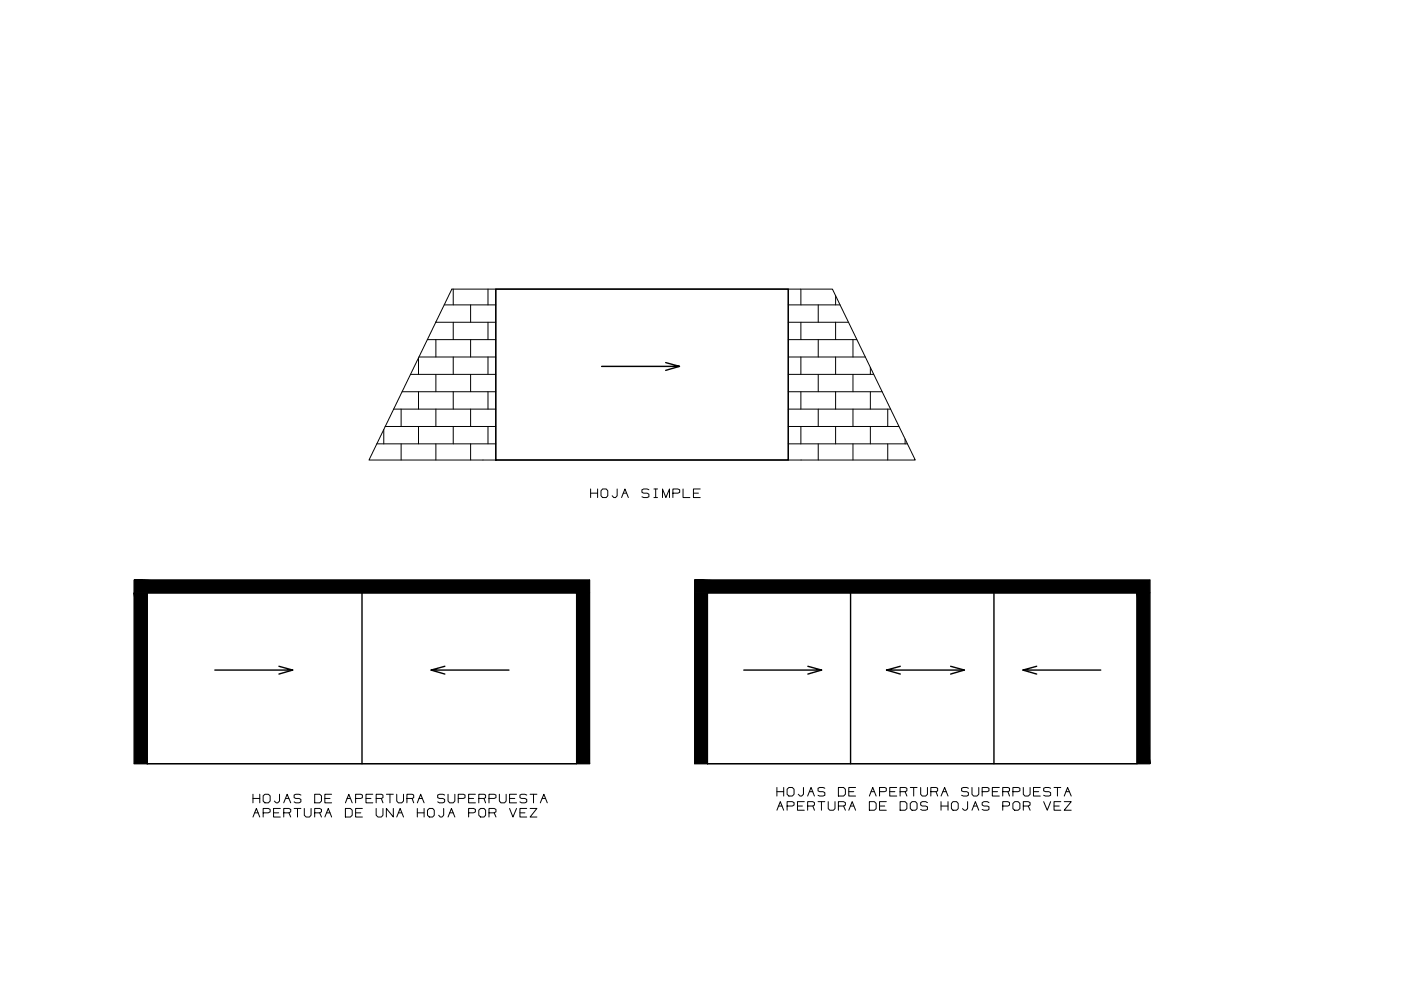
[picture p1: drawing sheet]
<svg xmlns="http://www.w3.org/2000/svg" width="297mm" height="210mm" viewBox="0 0 297 210" stroke-linecap="round" stroke-linejoin="round" font-family="sans-serif">
<!-- layer: 0 -->
<g fill="none" stroke="#000" stroke-width=".21">
<path d="M87 79.4h18.1M88.7 75.9v3.5M88.8 75.7h16.3M90.6 72h14.5M92.4 68.3h12.7M92.4 72v3.7M92.4 79.4v3.7M94.2 64.6h10.9M96.1 61.3v3.3M96.1 68.3v3.7M96.1 75.7v3.7M99.8 64.6v3.7"/>
<path d="M99.8 72v3.7M99.8 79.4v3.7M103.5 61.3v3.3M103.5 68.3v3.7M103.5 75.7v3.7M105.1 61.3h-9.3l-17.6 36.2h115.9l-17.6-36.2h-9.4M167.1 64.6h11M167.1 68.3h12.8M167.1 72h14.6M167.1 75.7h16.4M167.1 79.4h18.2M169.8 61.3v3.3"/>
<path d="M169.8 68.3v3.7M169.8 75.7v3.7M173.5 64.6v3.7M173.5 72v3.7M173.5 79.4v3.7M177.2 62.7v1.9M177.2 68.3v3.7M177.2 75.7v3.7M180.8 72v3.7M180.8 79.4v3.7M184.5 77.9v1.5M79.9 94.1h25.2"/>
<path d="M81.4 91.1v3M81.7 90.4h23.4M83.4 86.7h21.7M85 86.7v3.7M85 94.1v3.4M85.3 83.1h19.8M88.7 83.1v3.6M88.7 90.4v3.7M92.4 86.7v3.7M92.4 94.1v3.4M96.1 83.1v3.6M96.1 90.4v3.7"/>
<path d="M99.8 86.7v3.7M99.8 94.1v3.4M103.5 83.1v3.6M103.5 90.4v3.7M105.1 97.5v-36.2h62v36.2M167.1 83.1h19.9M167.1 86.7h21.7M167.1 90.4h23.5M167.1 94.1h25.3M169.8 83.1v3.6M169.8 90.4v3.7M173.5 86.7v3.7"/>
<path d="M173.5 94.1v3.4M177.2 83.1v3.6M177.2 90.4v3.7M180.8 86.7v3.7M180.8 94.1v3.4M184.5 83.1v3.6M184.5 90.4v3.7M188.2 86.7v3.7M188.2 94.1v3.4M191.9 93.1v1M125.2 103.7v1.8M125.2 104.6h1.5"/>
<path d="M126.7 103.7v1.8M127.8 103.7h.7l.4 .4v1l-.4 .4h-.7l-.4-.4v-1zM130.9 103.7v1.4l-.4 .4h-.4l-.3-.4M131.8 105.5l.7-1.8 .7 1.8M132.1 104.6h.7M137.6 103.8l-.4-.1h-.7l-.4 .1v.6l.4 .2h.7l.4 .2v.5l-.4 .2h-.7l-.4-.2M138.6 105.5h.8M138.6 103.7h.8M139 103.7v1.8M140.5 105.5v-1.8l.7 1.8 .7-1.8v1.8M142.7 104.6h1l.4-.2v-.6l-.4-.1h-1v1.8M144.8 103.7v1.8h1.5"/>
<path d="M147 104.6h1.1M148.5 103.7h-1.5v1.8h1.5M28.4 123h96.6v38.9h-96.6zM147.3 123h96.5v38.9h-96.5zM31.2 161.9v-36.2h91.1v36.2M53.6 173.2l.8-1.8 .7 1.8M53.6 168.4v1.8M53.6 169.3h1.5M54 172.3h.7M55.1 168.4v1.8M55.8 168.7l.4-.3h.7l.4 .3v1.1l-.4 .4h-.7l-.4-.4zM55.8 172.3h1.1l.4-.2v-.5l-.4-.2h-1.1v1.8"/>
<path d="M58 172.3h1.1M59.3 168.4v1.4l-.4 .4h-.4l-.3-.4M59.4 171.4h-1.4v1.8h1.4M60.2 170.2l.7-1.8 .7 1.8M60.2 172.3h1.1l.3-.2v-.5l-.3-.2h-1.1v1.8M60.5 169.3h.8M61.3 172.3l.3 .9M62.4 171.4h1.4M63.1 171.4v1.8M63.8 168.6l-.4-.2h-.7l-.3 .2v.5l.3 .2h.7l.4 .2v.5l-.4 .2h-.7l-.3-.2M64.5 171.4v1.4l.4 .4h.7l.4-.4v-1.4M66.7 168.4h1.1l.4 .3v1.1l-.4 .4h-1.1z"/>
<path d="M66.7 172.3h1.1l.4-.2v-.5l-.4-.2h-1.1v1.8M67.8 172.3l.4 .9M68.9 173.2l.7-1.8 .7 1.8M68.9 169.3h1.1M69.2 172.3h.8M70.3 168.4h-1.4v1.8h1.4M73.2 170.2l.8-1.8 .7 1.8M73.2 171.4h1.1l.4 .4v1l-.4 .4h-1.1zM73.6 169.3h.7M75.4 169.3h1.1l.3-.2v-.5l-.3-.2h-1.1v1.8M75.4 172.3h1.1M76.8 171.4h-1.4v1.8h1.4"/>
<path d="M77.6 169.3h1.1M79 168.4h-1.4v1.8h1.4M79.8 169.3h1.1l.3-.2v-.5l-.3-.2h-1.1v1.8M79.8 171.4v1.4l.3 .4h.8l.3-.4v-1.4M80.9 169.3l.3 .9M81.9 168.4h1.5M82.7 168.4v1.8M83.4 171.4v1.8l-1.5-1.8v1.8M84.1 168.4v1.4l.4 .4h.7l.4-.4v-1.4M84.1 173.2l.7-1.8 .8 1.8M84.5 172.3h.7M86.3 169.3h1.1l.3-.2v-.5l-.3-.2h-1.1v1.8"/>
<path d="M87.4 169.3l.3 .9M88.5 170.2l.7-1.8 .7 1.8M88.5 172.3h1.4M88.5 171.4v1.8M88.8 169.3h.7M89.9 171.4v1.8M90.6 171.8l.4-.4h.7l.4 .4v1l-.4 .4h-.7l-.4-.4zM94.1 171.4v1.4l-.4 .4h-.4l-.3-.4M94.3 168.6l-.4-.2h-.7l-.4 .2v.5l.4 .2h.7l.4 .2v.5l-.4 .2h-.7l-.4-.2M95 168.4v1.4l.3 .4h.8l.3-.4v-1.4M95 173.2l.7-1.8 .7 1.8M95.3 172.3h.8"/>
<path d="M97.2 169.3h1.1l.3-.2v-.5l-.3-.2h-1.1v1.8M99.4 172.3h1l.4-.2v-.5l-.4-.2h-1v1.8M99.4 169.3h1M100.8 168.4h-1.4v1.8h1.4M101.5 169.3h1.1l.4-.2v-.5l-.4-.2h-1.1v1.8M101.5 171.8l.4-.4h.7l.4 .4v1l-.4 .4h-.7l-.4-.4zM102.6 169.3l.4 .9M103.7 169.3h1.1l.4-.2v-.5l-.4-.2h-1.1v1.8M103.7 172.3h1.1l.4-.2v-.5l-.4-.2h-1.1v1.8M104.8 172.3l.4 .9M105.9 168.4v1.4l.3 .4h.8l.3-.4v-1.4M108 171.4l.8 1.8 .7-1.8"/>
<path d="M108 169.3h1.1M109.5 168.4h-1.5v1.8h1.5M110.2 172.3h1.1M111.7 168.6l-.4-.2h-.7l-.4 .2v.5l.4 .2h.7l.4 .2v.5l-.4 .2h-.7l-.4-.2M111.7 171.4h-1.5v1.8h1.5M112.4 171.4h1.4l-1.4 1.8h1.4M112.4 168.4h1.4M113.1 168.4v1.8M114.6 170.2l.7-1.8 .7 1.8M114.9 169.3h.8M150 161.9v-36.2h91.1v36.2M164.7 171.8l.7-1.8 .8 1.8"/>
<path d="M164.7 167v1.8M164.7 167.9h1.5M165.1 170.9h.7M166.2 167v1.8M166.9 167.3l.4-.3h.7l.4 .3v1.1l-.4 .4h-.7l-.4-.4zM166.9 170.9h1.1l.4-.2v-.5l-.4-.2h-1.1v1.8M169.1 170.9h1M170.3 167v1.4l-.3 .4h-.4l-.4-.4M170.5 170h-1.4v1.8h1.4M171.2 168.8l.8-1.8 .7 1.8M171.2 170.9h1.1l.4-.2v-.5l-.4-.2h-1.1v1.8M171.6 167.9h.7"/>
<path d="M172.3 170.9l.4 .9M173.4 170h1.5M174.2 170v1.8M174.9 167.1l-.4-.1h-.7l-.4 .1v.6l.4 .2h.7l.4 .2v.5l-.4 .2h-.7l-.4-.2M175.6 170v1.5l.3 .3h.8l.3-.3v-1.5M177.8 167h1.1l.3 .3v1.1l-.3 .4h-1.1zM177.8 170.9h1.1l.3-.2v-.5l-.3-.2h-1.1v1.8M178.9 170.9l.3 .9M180 171.8l.7-1.8 .7 1.8M180 167.9h1M180.3 170.9h.7M181.4 167h-1.4v1.8h1.4"/>
<path d="M184.3 168.8l.7-1.8 .8 1.8M184.3 170h1.1l.4 .3v1.2l-.4 .3h-1.1zM184.7 167.9h.7M186.5 167.9h1.1l.3-.2v-.6l-.3-.1h-1.1v1.8M186.5 170.9h1.1M187.9 170h-1.4v1.8h1.4M188.6 167.9h1.1M190.1 167h-1.5v1.8h1.5M190.8 167.9h1.1l.4-.2v-.6l-.4-.1h-1.1v1.8M190.8 170h1.1l.4 .3v1.2l-.4 .3h-1.1zM191.9 167.9l.4 .9M193 170.3l.4-.3h.7l.3 .3v1.2l-.3 .3h-.7l-.4-.3z"/>
<path d="M193 167h1.4M193.7 167v1.8M195.2 167v1.4l.3 .4h.8l.3-.4v-1.4M196.6 170.2l-.3-.2h-.8l-.3 .2v.5l.3 .2h.8l.3 .2v.5l-.3 .2h-.8l-.3-.2M197.4 167.9h1.1l.3-.2v-.6l-.3-.1h-1.1v1.8M198.5 167.9l.3 .9M199.5 168.8l.8-1.8 .7 1.8M199.5 170.9h1.5M199.5 170v1.8M199.9 167.9h.7M201 170v1.8M202.1 170h.7l.4 .3v1.2l-.4 .3h-.7l-.4-.3v-1.2z"/>
<path d="M205.1 170v1.5l-.3 .3h-.4l-.4-.3M205.3 167.1l-.3-.1h-.7l-.4 .1v.6l.4 .2h.7l.3 .2v.5l-.3 .2h-.7l-.4-.2M206.1 167v1.4l.3 .4h.7l.4-.4v-1.4M206.1 171.8l.7-1.8 .7 1.8M206.4 170.9h.7M208.2 167.9h1.1l.4-.2v-.6l-.4-.1h-1.1v1.8M209.7 170.2l-.4-.2h-.7l-.4 .2v.5l.4 .2h.7l.4 .2v.5l-.4 .2h-.7l-.4-.2M210.4 167.9h1.1M211.9 167h-1.5v1.8h1.5M212.6 167.9h1.1l.3-.2v-.6l-.3-.1h-1.1v1.8M212.6 170.9h1.1l.3-.2v-.5l-.3-.2h-1.1v1.8M213.7 167.9l.3 .9"/>
<path d="M214.8 167.9h1.1l.3-.2v-.6l-.3-.1h-1.1v1.8M214.8 170.3l.3-.3h.8l.3 .3v1.2l-.3 .3h-.8l-.3-.3zM217 167v1.4l.3 .4h.7l.4-.4v-1.4M217 170.9h1l.4-.2v-.5l-.4-.2h-1v1.8M218 170.9l.4 .9M219.1 167.9h1.1M220.6 167h-1.5v1.8h1.5M221.3 170l.7 1.8 .8-1.8M222.8 167.1l-.4-.1h-.7l-.4 .1v.6l.4 .2h.7l.4 .2v.5l-.4 .2h-.7l-.4-.2M223.5 167h1.4M223.5 170.9h1.1M224.2 167v1.8"/>
<path d="M224.9 170h-1.4v1.8h1.4M225.6 168.8l.8-1.8 .7 1.8M225.6 170h1.5l-1.5 1.8h1.5M226 167.9h.7"/>
</g>
<g fill="none" stroke="#000" stroke-width=".3">
<path d="M105.1 61.3h62v36.2h-62zM141.1 76.9l3 .8h-16.5M144.1 77.7l-3 .8M31.2 125.7h91.1v36.2h-91.1zM76.8 125.7v36.2M150 125.7h91.1v36.2h-91.1zM180.3 125.7v36.2M210.7 125.7v36.2M59.1 141.3l3 .8h-16.5M62.1 142.1l-3 .8M91.4 142.1l2.9 .8M94.3 141.3l-2.9 .8h16.5"/>
<path d="M171.3 141.3l2.9 .8h-16.5M174.2 142.1l-2.9 .8M188 142.1l2.9 .8M190.9 141.3l-2.9 .8h16.5M201.5 141.3l3 .8-3 .8M216.9 142.1l2.9 .8M219.8 141.3l-2.9 .8h16.5"/>
</g>
<g fill="#000" stroke="#000" stroke-width=".21">
<path d="M28.4 125.7l2.8 36.2v-36.2zM28.4 125.7l2.8 36.2h-2.8z"/>
<path d="M28.4 123l96.6 2.7v-2.7zM28.4 123l96.6 2.7h-96.6z"/>
<path d="M122.3 125.7l2.7 36.2v-36.2zM122.3 125.7l2.7 36.2h-2.7z"/>
<path d="M147.3 125.7l2.7 36.2v-36.2zM147.3 125.7l2.7 36.2h-2.7z"/>
<path d="M147.3 123l96.5 2.7v-2.7zM147.3 123l96.5 2.7h-96.5z"/>
<path d="M241.1 125.7l2.7 36.2v-36.2zM241.1 125.7l2.7 36.2h-2.7z"/>
</g>
</svg>
